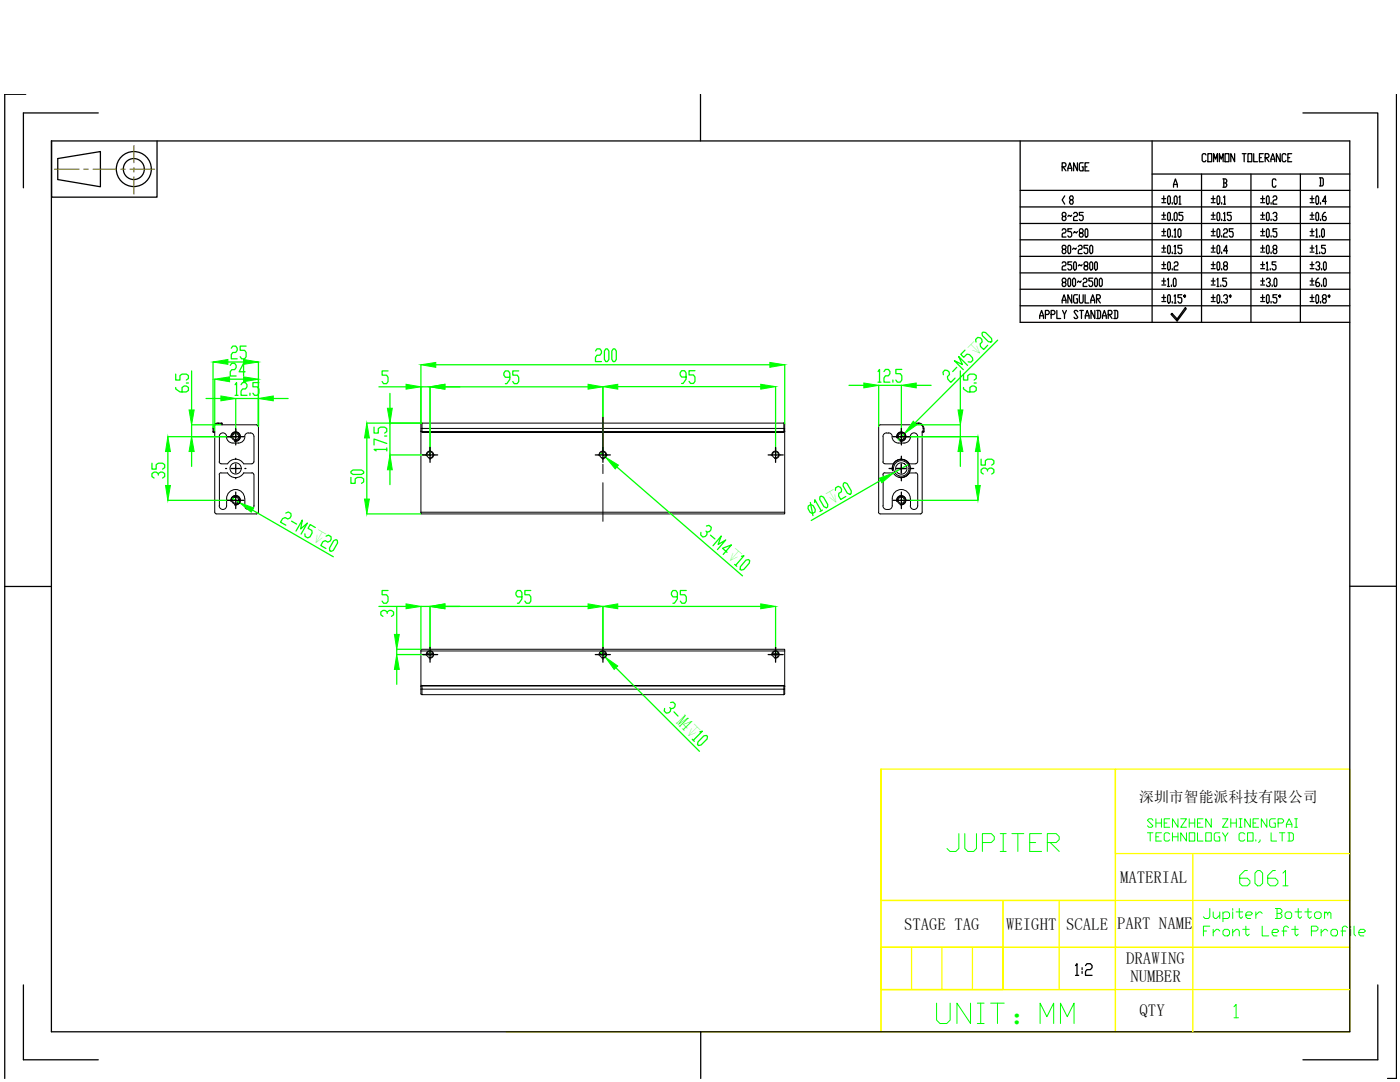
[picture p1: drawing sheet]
<svg xmlns="http://www.w3.org/2000/svg" width="279mm" height="216mm" viewBox="0 0 279 216" stroke-linecap="round" stroke-linejoin="round" font-family="sans-serif">
<defs><g id="words">
<text font-size="7.5" fill="#0f0" x="185.9" y="205.3">UNIT：MMMM</text>
<text font-size="7.1" fill="#0f0" x="188" y="171.1">JUPITER</text>
<text font-size="6.6" fill="#0f0" x="246.6" y="178.2">6061</text>
<text font-size="5.8" fill="#0f0" x="201.8" y="204.2">：</text>
<text font-size="4.4" x="211" y="45.2">8~25</text>
<text font-size="3.6" fill="#0f0" x="134.8" y="144.2" transform="rotate(46 134.8 144.2)">M4</text>
<g font-size="3.4" fill="#0f0">
<text x="194.8" y="71.3" transform="rotate(-45 194.8 71.3)">↧</text>
<text x="165.9" y="100.7" transform="rotate(-30 165.9 100.7)">↧</text>
<text x="62.2" y="107.8" transform="rotate(30 62.2 107.8)">↧</text>
<text x="145" y="111.2" transform="rotate(41 145 111.2)">↧</text>
<text x="136.7" y="146" transform="rotate(45 136.7 146)">↧</text>
</g>
<g font-size="3.3">
<text x="223.5" y="176.3">MATERIAL</text>
<text x="180.4" y="185.5">STAGE TAG</text>
<text x="200.8" y="185.5">WEIGHT</text>
<text x="212.8" y="185.5">SCALE</text>
<text x="222.9" y="185.4">PART NAME</text>
<text x="224.8" y="192.4">DRAWING</text>
<text x="225.6" y="195.9">NUMBER</text>
<text x="227.4" y="202.7">QTY</text>
</g>
<text font-size="3" x="227.3" y="160">深圳市智能派科技有限公司</text>
</g></defs>
<!-- layer: 0 -->
<g fill="none" stroke="#000" stroke-width=".2">
<path d="M42.5 86.1v.1M42.9 86.2h-.3l.1-.2-.2 .2v-.7h.2v.5h.2v16.2M43.6 84.6a.91 .91 0 0 0-1 .9M43.6 84.4a1.08 1.08 0 0 0-1.1 1.1M43.7 92.2l.4 .3M43.7 87.1a.72 .72 0 0 1 .8-.7 .72 .72 0 0 1 .7 .7 1.29 1.29 0 0 0 1.3 1.3M43.8 87.1v5.1M43.8 94.7v6.2M44.1 94.3l-.4 .4M44.1 92.6h1.3M44.1 94.4h1.3M44.2 84.4h.1"/>
<path d="M44.3 84.8v-.3l-.2 .1 .2-.2h-.7v.2h.5v.2h7.1l.3 .3M45.4 94.3a1.84 1.84 0 0 0 3.3 0M45.4 92.5a1.84 1.84 0 0 1 3.2 0M46.1 87.4a.91 .91 0 0 1 .8-1.2 .91 .91 0 0 1 1 1 .91 .91 0 0 1-1.1 .8 .94 .94 0 0 0 1.1-.9 .94 .94 0 0 0-1-1 .94 .94 0 0 0-.8 1.3M48.6 92.6h1.7M48.7 94.4h1.6M49.6 86.4a.86 .86 0 0 0-.8 1.1 1.29 1.29 0 0 1-1.2 .9h-1.1M49.6 86.4h.4M49.9 86.4a.74 .74 0 0 1 .8 .7v5.1M50.3 94.3l.3 .4M50.6 92.2l-.3 .3M50.7 94.7v6.2a.82 .82 0 0 1-1.1 .8"/>
<path d="M51.6 85.1v17.1M84 86v-.5h.2v.7h72.2h-72.2M84 84.6v.9M84 86v16.2M84 86l.2 .1M84 86l.2 .2M84.2 84.4l-.2 .2M84.2 84.4h72.2v1.1h-72.2zM85.1 90.9a.74 .74 0 0 1 .6-.9 .74 .74 0 0 1 .8 .8 .74 .74 0 0 1-.9 .7M119.6 90.9a.74 .74 0 0 1 .6-.9 .74 .74 0 0 1 .8 .8 .74 .74 0 0 1-.9 .7M154 90.9a.74 .74 0 0 1 .7-.9 .74 .74 0 0 1 .8 .8 .74 .74 0 0 1-.9 .7M156.4 84.4l.2 .2"/>
<path d="M156.6 86l-.2 .1M156.6 86l-.2 .2M156.6 86v-.5h-.2v.7M156.6 84.6v.9M156.6 86v16.2M175.4 85.1v17.1M176.2 92.2l.4 .3M176.2 87.1v5.1M176.2 94.7v6.2M176.6 94.3l-.4 .4M176.6 92.6h1.7M176.6 94.4h1.6"/>
<path d="M176.9 86.4a.74 .74 0 0 0-.7 .7M177 86.4h.3M177.3 86.4a.74 .74 0 0 1 .8 .7M178 87.1a1.29 1.29 0 0 0 1.3 1.3h1.1M178.1 93.9a1.8 1.8 0 0 1 1.6-2.2 1.8 1.8 0 0 1 2 1.9 1.8 1.8 0 0 1-2.3 1.6M178.2 94.3a1.84 1.84 0 0 0 3.3 0M178.3 92.5a1.84 1.84 0 0 1 3.2 0M179 87.4a.91 .91 0 0 1 .8-1.2 .91 .91 0 0 1 1 1 .91 .91 0 0 1-1.2 .8M181.5 92.6h1.3M181.5 94.4h1.3M181.7 87.1a.74 .74 0 0 1 .7-.7 .74 .74 0 0 1 .7 .7v5.1M181.7 99.5a1.8 1.8 0 0 0-1.8-1.8 1.8 1.8 0 0 0-1.8 1.8v1.4a.74 .74 0 0 1-.8 .8"/>
<path d="M181.7 99.5v1.4M181.7 87.1a1.29 1.29 0 0 1-1.3 1.3M182.6 84.5l.2 .1M182.6 84.5v.3M182.7 84.4h-.1M182.7 84.4h.6v.2h-.5zM182.7 94.3l.4 .4M182.8 84.6v.2h-7.1l-.4 .3M183.1 92.2l-.4 .3M183.1 94.7v6.2a.74 .74 0 0 1-.7 .8 .74 .74 0 0 1-.7-.8M183.3 84.6a.91 .91 0 0 1 .9 .9M183.3 84.4a1.08 1.08 0 0 1 1.1 1.1"/>
<path d="M184 86.2h.3l-.1-.2 .2 .2v-.7h-.2v.5h-.2v16.2M184.4 86.1l-.1 .1M42.9 102.2l.3 .3M43.7 100.9a.74 .74 0 0 0 .8 .8 .74 .74 0 0 0 .7-.8 2.68 2.68 0 0 1 .9-3 1.8 1.8 0 0 1 2.7 1.6l.1 1.4a.67 .67 0 0 0 .7 .8M46.1 100.1a.95 .95 0 0 1 .8-1.2 .95 .95 0 0 1 1.1 1 .95 .95 0 0 1-1.2 .8M46.1 100.1a.91 .91 0 0 1 .8-1.2 .91 .91 0 0 1 1 1 .91 .91 0 0 1-1.1 .8M51.5 102.2l-.3 .3h-8M84 102.2v.3h72.6v-.3M84 102.2h72.6M175.3 102.2l.4 .3h8M176.2 100.9a.84 .84 0 0 0 1.1 .8M179 100.1a.91 .91 0 0 1 .8-1.2 .91 .91 0 0 1 1 1 .91 .91 0 0 1-1.2 .8"/>
<path d="M184 102.2l-.3 .3M84 137.5h.2v1.1h72.2M84 129.9v-.3h72.6v.3M84 129.9v8.5M84 129.9h72.6M84 138.4l.2 .2M84.2 136.8l-.2 .1 .2-.1M84.2 136.8l72.2 .1zM84.2 136.9v.6h72.2v1.1M85.1 130.8a.74 .74 0 0 1 .6-.9 .74 .74 0 0 1 .8 .8 .74 .74 0 0 1-.9 .6M85.3 130.4h1.1M119.6 130.8a.74 .74 0 0 1 .6-.9 .74 .74 0 0 1 .8 .8 .74 .74 0 0 1-.9 .6"/>
<path d="M119.7 130.4h1.2M154 130.8a.74 .74 0 0 1 .7-.9 .74 .74 0 0 1 .8 .8 .74 .74 0 0 1-.9 .6M154.2 130.4h1.2M156.4 136.8l.2 .1v.6h-.2zM156.4 136.8l.2 .1M156.6 138.4l-.2 .2M156.6 129.9v7.1M156.6 137.5v.9"/>
<circle cx="47" cy="93.5" r="1.12"/>
<circle cx="47" cy="99.8" r=".78"/>
<circle cx="47" cy="87.1" r=".78"/>
<circle cx="47" cy="87.1" r=".61"/>
<circle cx="47" cy="99.8" r=".61"/>
<circle cx="85.8" cy="90.8" r=".61"/>
<circle cx="120.3" cy="90.8" r=".61"/>
<circle cx="154.8" cy="90.8" r=".61"/>
<circle cx="179.9" cy="93.5" r="1.55"/>
<circle cx="179.9" cy="87.1" r=".78"/>
<circle cx="179.9" cy="99.8" r=".78"/>
<circle cx="179.9" cy="87.1" r=".61"/>
<circle cx="179.9" cy="99.8" r=".61"/>
<circle cx="179.9" cy="93.5" r="1.13"/>
<circle cx="85.8" cy="130.6" r=".61"/>
<circle cx="120.3" cy="130.6" r=".61"/>
<circle cx="154.8" cy="130.6" r=".61"/>
</g>
<!-- layer: VhF -->
<g fill="none" stroke="#0f0" stroke-width=".25">
<path d="M35.1 77.3v.3l.8 .6h1.3l.4-.3v-.6l-.4-.3h-.4l-.5 .3v.9M35.1 74.6v1.2h.8v-.9l.4-.3h.9l.4 .3v.6l-.4 .3M37.2 76.4h.4M38.2 74v7.8M41.1 79.5h3M42.5 72.2v13.2M42.9 75.7v10.3M45.5 72.2h3.1M45.8 75.7h2.8M45.9 72.9l.3-.4h.6l.3 .4v.4l-.3 .5h-.6l-.3 .4v.8h1.2M46.2 69.5l.3-.4h.5l.3 .4v.4l-.3 .4h-.5l-.3 .5v.8h1.1M46.9 76.8l.3-.5v2.6"/>
<path d="M46.9 78.9h.6M48.1 76.8l.3-.5h.6l.3 .5v.4l-.3 .4h-.6l-.3 .4v.9h1.2M48.9 74.2h-1.2l.9-1.7v2.5M49.1 69.1h-1.2v.8h.9l.3 .4v.9l-.3 .4h-.6l-.3-.4M49.9 78.5v.4M51.6 72.2v12.9M51.6 79.5h-4.6v7.6M51.7 76.3h-1.2v.9h.9l.3 .4v.9l-.3 .4h-.6l-.3-.4M54.5 79.5h3M75.6 77.2h5.4M77.4 74h-1.1v.9h.8l.3 .4v.8l-.3 .5h-.5l-.3-.5M77.8 78.5v3"/>
<path d="M84 72.8v11.8M84 77.2h1.8v13.5M87 72.8h66.6M88.8 77.2h28.6M101.7 75.3h-.8l-.3-.4v-.5l.3-.4h.5l.3 .4v1.3l-.6 .9h-.2M103.5 74h-1.2v.9h.9l.3 .4v.8l-.3 .5h-.6l-.3-.5M118.8 70l.3-.4h.6l.3 .4v.5l-.3 .4h-.6l-.3 .4v.9h1.2M120.3 77.1v13.6M120.9 69.6h.3l.3 .4v1.7l-.3 .5h-.3l-.3-.5v-1.7zM122.4 69.6h.3l.3 .4v1.7l-.3 .5h-.3l-.3-.5v-1.7zM123.3 77.1h28.5M136.9 75.2h-.9l-.3-.4v-.4l.3-.4h.6l.3 .4v1.3l-.6 .8h-.3"/>
<path d="M138.7 74h-1.2v.8h.9l.3 .4v.9l-.3 .4h-.6l-.3-.4M154.8 77.1v13.6M156.6 72.8v11.8M169.4 76.9h3M175.2 74.1l.3-.4v2.6M175.2 76.3h.6M176.4 74.1l.3-.4h.6l.3 .4v.5l-.3 .4h-.6l-.3 .4v.9h1.2M178.2 75.8v.5M180 73.7h-1.2v.9h.9l.3 .4v.8l-.3 .5h-.6l-.3-.5M182.9 76.9h2.9M188.3 74.8l-.1-.5 .4-.5 .5 .1 .3 .3 .1 .5-.4 .5 .1 .5 .6 .6 .8-.8M190.9 73.3l-.8 .8"/>
<path d="M191.7 74v7.8M192.3 77.3v.3l.8 .6h1.3l.4-.3v-.6l-.4-.3h-.4l-.4 .3v.9M192.3 74.6v1.2h.8v-.9l.5-.3h.8l.4 .3v.6l-.4 .3M192.6 69.9l-.9 .8 .6 .6 .7-.6 .5 .1 .6 .6 .1 .5-.5 .4-.5-.1M193.1 72.9l-1.8-1.8 .8 1.6-1.6-.7 1.7 1.8M194.4 76.4h.4M194.8 68.3l-.1-.6 .4-.4 .5 .1 .3 .3 .1 .5-.4 .4 .1 .5 .6 .6 .8-.8M196 66.5l.2-.2 .5 .1 1.2 1.1 .1 .6-.2 .2-.6-.1-1.1-1.2zM199.1 67.9l-16.5 16.5M30.3 92.4v1.2h.9v-.9l.4-.3h.8l.5 .3v.6l-.5 .3M31.6 94.8v-.3l-.4-.3h-.5l-.4 .3v.6l.4 .3M31.6 94.5l.4-.3h.4l.5 .3v.6l-.5 .3"/>
<path d="M33.5 99.8h13.5M33.5 87.1h13.5M33.5 90.1v6.8M38.2 90.1v3M44.1 84.8h-5.9v2.3M46.2 99.4l1.6 .9M70 95.3v1.1h.9v-.8l.4-.3h.9l.4 .3v.6l-.4 .2M70 94.1l.5-.3h1.7l.4 .3v.3l-.4 .3h-1.7l-.5-.3zM73.2 84.4h11M73.2 87.4v12.2M74.6 85.2v1.2h.9v-.9l.4-.3h.9l.4 .3v.6l-.4 .3M76.8 87h.4"/>
<path d="M77.2 89.7h-2.6l.5 .3M77.2 88.5l-2.6-.9v1.2M77.2 89.4v.6M77.8 84.4v6.4h8M77.8 93.7v3M119.8 90.3l1.1 .9M123.1 93.2l25.1 21.7M163.6 99.1l.3-.1 .5 .2 .8 1.5v.5l-.3 .1-.5-.2-.8-1.4zM166.7 97.8l.1-.5 .5-.3 .4 .3 .3 .3-.1 .5-.5 .3v.5l.4 .8 1-.6M168.3 96.4l.3-.1 .5 .2 .8 1.5v.5l-.3 .2-.5-.3-.9-1.4zM175.4 85.1v-8.2h4.5v10.2M175.7 95.9l-13.8 8"/>
<path d="M179.9 99.8h15.3M179.9 87.1h15.3M180.5 86.5l-1.2 1.3M181.5 92.6l-3.2 1.8M182.8 84.8h8.9v2.3M191.7 90.1v3M195.2 90.1v6.8M195.8 91.6v1.2h.9v-.9l.4-.3h.8l.4 .3v.6l-.4 .3M197.1 94v-.3l-.4-.3h-.5l-.4 .3v.6l.4 .3M197.1 93.7l.4-.3h.4l.4 .3v.6l-.4 .3M50.4 101.8l16.1 9.3M57 102.4l.5-.2 .6 .3v.5l-.2 .3-.5 .3-.5-.3-.5 .2-.4 .7 1 .6"/>
<path d="M58.2 104l1 .6M59.1 106l1.2-2.2-.3 1.8 1.4-1.2-1.3 2.2M62.9 105.3l-1-.6-.4 .7 .7 .4 .1 .6-.4 .7-.5 .2-.5-.3-.1-.5M65.1 107l.4-.2 .6 .3v.5l-.2 .4-.5 .2-.5-.3-.5 .2-.4 .8 1 .5M66.6 107.9l.5-.2 .2 .1 .1 .5-.9 1.5-.4 .2-.3-.1v-.5zM73.2 102.5h10.8M77.4 117.8h-1.1v.9h.8l.3 .4v.8l-.3 .5h-.5l-.3-.5M104.2 119.1h-.9l-.3-.4v-.4l.3-.5h.6l.3 .5v1.2l-.6 .9h-.3M105.9 117.8h-1.2v.9h.9l.3 .4v.8l-.3 .5h-.6l-.3-.5M135.2 119.1h-.9l-.3-.4v-.4l.3-.5h.6l.3 .5v1.2l-.6 .9h-.3M137 117.8h-1.2v.9h.9l.3 .4v.8l-.3 .5h-.6l-.3-.5M141 105l.5-.2 .5 .4-.1 .5-.3 .4-.5 .1-.2-.2"/>
<path d="M141.1 106.2v.5l-.3 .3-.5 .2-.5-.5 .1-.5M141.8 106.8l.9 .7M142.3 108.9l1.6-2-.6 1.7 1.5-.8-1.6 1.9M145.1 110.2l-.9-.8 1.8-.7-1.7 1.9M146.6 112.6l.4 .4M148 111l.5-.1-1.7 1.9M148.9 111.8l.5-.2 .2 .3-.1 .5-1.1 1.2-.5 .2-.2-.2 .1-.5zM161.3 101l.5-.3 .5 .2 .4 .8v.5l-.5 .3-.5-.3-.4-.7zM161.7 100.3l.5 2.6M162.6 100.3v-.6l1.3 2.2M164.1 101.8l-.5 .3M75.6 121h5.4"/>
<path d="M77.3 122.4v-.3l-.5-.3h-.4l-.4 .3v.6l.4 .3M77.3 122.1l.4-.3h.4l.4 .3v.6l-.4 .3M79.2 121.2v5.4M79.2 133.6v2.9M84 129.6h-4.8v1h6.6M84 129.5v-8.5h1.8v9.6M88.8 121h28.6M119.8 130.1l1 1.1M120.3 121v9.6M122.9 133.2l16.7 16.7M123.3 121h28.5M154.8 121v9.6"/>
<path d="M132.6 141.4v.5l.4 .4 .5-.1 .3-.3 .1-.5M133.8 140.2l.5-.1 .5 .4-.1 .5-.3 .3-.5 .1-.2-.2M134.5 142l.8 .9M138.1 147.5l.5 .4M139.7 146l.5-.1-1.8 1.8M140.5 146.8l.5-.1 .2 .3-.1 .5-1.2 1.1-.5 .2-.2-.2 .1-.5z"/>
</g>
<g fill="#0f0" stroke="#0f0" stroke-width=".2">
<path d="M84 72.8l3-.5v1z"/>
<path d="M153.6 72.3l3 .5-3 .5z"/>
<path d="M73.2 84.4l.5 3h-1z"/>
<path d="M72.7 99.6h1l-.5 2.9z"/>
<path d="M85.8 77.2l3-.5v1z"/>
<path d="M81 76.7l3 .5-3 .5z"/>
<path d="M117.4 76.7l2.9 .5-2.9 .5z"/>
<path d="M120.3 77.1l3-.4v1z"/>
<path d="M151.8 76.7l3 .4-3 .6z"/>
<path d="M77.8 90.8l.5 2.9h-1z"/>
<path d="M77.3 81.5h1l-.5 2.9z"/>
<path d="M120.9 91.2l2.5 1.6-.6 .8z"/>
<path d="M194.7 96.9h.9l-.4 2.9z"/>
<path d="M195.2 87.1l.4 3h-.9z"/>
<path d="M172.4 76.4l3 .5-3 .5z"/>
<path d="M179.9 76.9l3-.5v1z"/>
<path d="M191.7 87.1l.5 3h-1z"/>
<path d="M191.2 81.8h1l-.5 3z"/>
<path d="M182.3 84l.7 .8-2.5 1.7z"/>
<path d="M175.5 95.4l2.8-1-2.3 1.9z"/>
<path d="M42.5 72.2l3-.5v1z"/>
<path d="M48.6 71.7l3 .5-3 .5z"/>
<path d="M42.9 75.7l2.9-.5v1z"/>
<path d="M48.6 75.2l3 .5-3 .5z"/>
<path d="M44.1 79l2.9 .5-2.9 .5z"/>
<path d="M51.6 79.5l2.9-.5v1z"/>
<path d="M33.5 87.1l.5 3h-1z"/>
<path d="M33 96.9h1l-.5 2.9z"/>
<path d="M38.2 87.1l.5 3h-1z"/>
<path d="M37.7 81.8h1l-.5 3z"/>
<path d="M47.8 100.3l2.8 1.1-.5 .8z"/>
<path d="M85.8 121l3-.5v1z"/>
<path d="M81 120.5l3 .5-3 .5z"/>
<path d="M117.4 120.5l2.9 .5-2.9 .5z"/>
<path d="M120.3 121l3-.5v1z"/>
<path d="M151.8 120.5l3 .5-3 .5z"/>
<path d="M79.2 130.6l.5 3h-1z"/>
<path d="M78.7 126.6h1l-.5 3z"/>
<path d="M120.8 131.2l2.5 1.7-.7 .7z"/>
</g>
<g fill="none" stroke="#000" stroke-width=".25">
<path d="M45 93.5h.2M47 85.5v1.6h-1.6M47 98.2v1.6h-1.6M47 92.6v.9h-.9M47 91.5v.2M47 95.3v.2M47.9 93.5h-.9v.9M48.7 87.1h-1.7v1.7M48.7 99.8h-1.7v1.7M48.9 93.5h.2M85.8 89.3v1.5h-1.5M87.3 90.8h-1.5v1.5"/>
<path d="M120.3 89.3v1.5h-1.5M121.8 90.8h-1.5v1.5M154.8 89.3v1.5h-1.5M156.3 90.8h-1.5v1.5M177.4 93.5h.7M179.9 85.5v1.6h-1.7M179.9 98.2v1.6h-1.7M179.9 92.6v.9h-.9M179.9 91v.7M179.9 95.3v.6M180.8 93.5h-.9v.9M181.5 87.1h-1.6v1.7"/>
<path d="M181.5 99.8h-1.6v1.7M181.7 93.5h.6M85.8 129.1v1.5h-1.5M87.3 130.6h-1.5v1.5M120.3 129.1v1.5h-1.5M121.8 130.6h-1.5v1.5M154.8 129.1v1.5h-1.5M156.3 130.6h-1.5v1.5"/>
</g>
<path d="M120.3 83.2v7.6M120.3 92.6v1.9M120.3 96.3v7.7" fill="none" stroke="#000" stroke-width=".2"/>
<!-- layer: 0 -->
<path d="M85.3 130.8h1.1M119.7 130.8h1.2M154.2 130.8h1.2" fill="none" stroke="#808080" stroke-width=".2"/>
<g fill="none" stroke="#0f0" stroke-width=".2">
<path d="M229 166.2h1.1M229.5 166.2v1.6M230.1 163.7l-.3-.3h-.5l-.3 .3 1.1 1.1-.3 .3h-.5l-.3-.3M230.7 163.4v1.7M230.7 164.2h1.1M230.7 167h.5M231.8 166.2h-1.1v1.6h1.1M231.8 163.4v1.7M232.3 164.2h.6M233.4 163.4h-1.1v1.7h1.1M233.4 166.4l-.3-.2h-.5l-.3 .2v1.2l.3 .2h.5l.3-.2M234 167h1.1"/>
<path d="M234 166.2v1.6M235.1 163.4v1.7l-1.1-1.7v1.7M235.1 166.2v1.6M235.6 163.4h1.2l-1.2 1.7h1.2M236.8 166.2v1.6l-1.2-1.6v1.6M237.3 166.2h1.1v1.6h-1.1zM237.3 164.2h1.1M237.3 163.4v1.7M238.4 163.4v1.7M239 166.2v1.6h1.1M239 164.2h.5M240.1 163.4h-1.1v1.7h1.1"/>
<path d="M240.6 166.2h1.1v1.6h-1.1zM241.7 163.4v1.7l-1.1-1.7v1.7M243.4 166.2h-.8l-.3 .2v1.2l.3 .2h.8v-.8h-.3M244 163.4h1.1l-1.1 1.7h1.1M244 166.2l.5 .8v.8M245.1 166.2l-.6 .8M245.6 164.2h1.1M245.6 163.4v1.7M246.7 163.4v1.7M247.3 165.1h.6M247.3 163.4h.6M247.6 163.4v1.7"/>
<path d="M248.4 166.4l-.3-.2h-.5l-.3 .2v1.2l.3 .2h.5l.3-.2M249 166.2h1.1v1.6h-1.1zM249.5 163.4v1.7l-1.1-1.7v1.7M250.1 164.2h.5M250.6 167.6v.2M251.2 163.4h-1.1v1.7h1.1M251.5 167.6v.2l-.3 .3M252.8 163.4v1.7l-1.1-1.7v1.7M253.7 166.2v1.6h1.1M254.5 163.4h-.8l-.3 .3v1.1l.3 .3h.8v-.9h-.3M255.1 164.2h.8l.3-.3v-.2l-.3-.3h-.8v1.7M255.3 166.2h1.1"/>
<path d="M255.9 166.2v1.6M256.7 165.1v-.6l.6-1.1 .5 1.1v.6M256.7 164.5h1.1M257 166.2h.8l.3 .2v1.2l-.3 .2h-.8M257.3 166.2v1.6M258.4 165.1h.5M258.4 163.4h.5M258.7 163.4v1.7M240.2 185.8h.6M241.4 181.3v1.6l-.3 .4h-.6l-.3-.4M241.4 184.8h-1.2v1.9M242.1 182v.9l.4 .4h.3l.6-.7"/>
<path d="M242.1 185.4v1.3M243.4 185.8l-.3-.4h-.3l-.7 .7M243.4 182v1.3M244.1 182.3l.3-.3h.6l.4 .3v.6l-.4 .4h-.9M244.1 185.8l.3-.4h.6l.4 .4v.6l-.4 .3h-.6l-.3-.3zM244.1 182v1.9M246 186.1l.7-.7h.3l.3 .4v.9M246 181.3v.3M246 182v1.3M246 185.4v1.3M246.7 182h1.3M247.3 181.3v1.6l.4 .4 .3-.4"/>
<path d="M248 185.4h1.3M248.6 182.6h1l.4-.3-.4-.3h-.6l-.4 .3v.6l.4 .4h.6M248.6 184.8v1.6l.4 .3 .3-.3M250.6 182v1.3M251.9 182.3l-.3-.3h-.3l-.7 .6M251.9 184.8v1.9h1.3M253.9 186.1h1l.3-.3-.3-.4h-.7l-.3 .4v.6l.3 .3h.7M254.5 181.3h1l.3 .3v.4l-.3 .3M254.9 182.3h.6l.3 .3v.3l-.3 .4h-1M254.9 181.3v2M255.8 185.8h1M256.5 182.3l.3-.3h.7l.3 .3v.6l-.3 .4h-.7l-.3-.4z"/>
<path d="M257.1 185.1l-.3-.3h-.3l-.3 .3v1.6M257.8 185.4h1.3M258.5 184.8v1.6l.3 .3 .3-.3M258.5 182h1.3M259.1 181.3v1.6l.3 .4 .4-.4M260.4 182h1.3M261 181.3v1.6l.4 .4 .3-.4M261.7 185.8h1l.3-.4v-.3l-.3-.3h-1v1.9M262.4 182.3l.3-.3h.6l.4 .3v.6l-.4 .4h-.6l-.3-.4zM263.7 185.4v1.3M264.3 182.3l.3-.3 .4 .3v.3M264.3 182v1.3"/>
<path d="M265 182.3l.3-.3 .3 .3v1M265 185.8l-.4-.4h-.3l-.6 .7M265.6 185.8l.4-.4h.6l.3 .4v.6l-.3 .3h-.6l-.4-.3zM267.6 185.8h1M268.9 185.1l-.3-.3h-.4l-.3 .3v1.6M269.6 184.8v.3M269.6 185.4v1.3M270.2 184.8v1.6l.3 .3M271.2 186.1h1l.3-.3-.3-.4h-.7l-.3 .4v.6l.3 .3h.7M246.3 200.9l.4-.5v2.7M246.3 203.1h.9"/>
</g>
<!-- layer: 0 -->
<g fill="none" stroke="#ff0" stroke-width=".25">
<path d="M175.8 153.5h46.8v26.2M222.6 153.5v35.5h46.8v16.9h-46.8v-16.9h46.8v-18.7M222.6 153.5h46.8v16.8h-46.8zM175.8 179.7h24.4v9.3h-24.4v8.5h24.4v-8.5h-24.4zM211.4 179.7v17.8M222.6 179.7h-46.8v-26.2v52.4h-74.8M222.6 179.7v9.3h-22.4v8.5h22.4M222.6 179.7h-22.4v9.3h22.4v8.5M222.6 179.7h46.8M238.1 170.3v35.6M175.8 197.5h46.8v8.4h-46.8zM175.8 189h24.4v8.5h-24.4z"/>
<path d="M181.9 189v8.5M188 189v8.5M194.1 189v8.5M222.6 197.5h46.8"/>
</g>
<g fill="none" stroke="#000" stroke-width=".25">
<path d="M5.1 18.8h-4.2v196.4M139.8 18.8v9.3M278.7 18.8v196.4h-1.8M10.3 28.1h259.1v177.8h-259.1zM10.3 28.1v11.2h21v-11.2M11.5 31.6l8.5-1.4v7.1l-8.5-1.5zM19.6 22.5h-14.9v15M203.6 28.1v36.2h65.8M203.6 38h65.8M212 33.3h.5l.2-.3v-.3l-.2-.2h-.5v1.6M212.1 33.3l.6 .8M212.5 39.1l-.5 .8 .5 .8"/>
<path d="M213.1 34.1v-.5l.4-1.1 .4 1.1v.5M213.1 33.6h.8M213.7 39.9l-.2-.5 .2-.3h.3l.2 .5-.2 .3h-.3l-.2 .3 .2 .5h.3l.2-.3-.2-.5M215 32.5v1.6l-.7-1.6v1.6M216.2 32.5h-.6l-.2 .2v1.1l.2 .3h.6v-.8h-.2M216.5 33.3h.4M217.3 32.5h-.8v1.6h.8M229.9 34.7h39.5M229.9 28.1v36.2M231.9 39.6h.7M232.3 39.1v1.1M233.2 39.1h.2l.2 .3v1l-.2 .3h-.2l-.2-.3v-1z"/>
<path d="M234.2 37.4v-.6l.4-1.1 .4 1.1v.6M234.2 36.8h.8M234.5 39.1h.2l.2 .3v1l-.2 .3h-.2l-.2-.3v-1zM235.3 39.4l.2-.3v1.6M239.8 34.7v29.6M240.7 30.9l-.2-.2h-.4l-.2 .2v1.1l.2 .3h.4l.2-.3M241.1 30.7h.7v1.6h-.7zM241.7 39.6h.8M242.1 39.1v1.1M242.2 32.3v-1.6l.4 1.1 .4-1.1v1.6M243 39.1h.3l.1 .3v1l-.1 .3h-.3l-.1-.3v-1zM243.3 32.3v-1.6l.4 1.1 .4-1.1v1.6"/>
<path d="M244.1 35.7h.5l.2 .3v.3l-.2 .2M244.2 39.4l.2-.3v1.6M244.2 36.5h.4l.2 .6-.2 .3h-.5M244.2 35.7v1.7M244.5 30.7h.8v1.6h-.8zM246.4 30.7v1.6l-.8-1.6v1.6M247.9 30.7h.8M248.3 30.7v1.6M249.1 30.7h.7v1.6h-.7zM249.7 34.7v29.6M250.2 30.7v1.6h.8M251.3 31.5h.4"/>
<path d="M251.6 39.6h.8M252 39.1v1.1M252.1 30.7h-.8v1.6h.8M252.5 31.5h.5l.3-.3v-.3l-.3-.2h-.5v1.6M252.7 31.5l.6 .8M252.9 39.1h.2l.2 .3v1l-.2 .3h-.2l-.2-.3v-1zM253.6 32.3v-.5l.4-1.1 .4 1.1v.5M253.6 31.8h.8M254.1 39.4l.2-.3h.3l.2 .3-.2 .5h-.3l-.2 .3v.5h.7M254.6 36l-.1-.3h-.4l-.2 .3v1.1l.2 .3h.4l.1-.3M255.5 30.7v1.6l-.8-1.6v1.6M256.6 30.9l-.1-.2h-.4l-.2 .2v1.1l.2 .3h.4l.1-.3"/>
<path d="M257 31.5h.4M257.8 30.7h-.8v1.6h.8M259.5 34.7v29.6M260 22.5h15v15M261.5 39.6h.7M261.8 39.1v1.1M262.8 39.1h.2l.2 .3v1l-.2 .3h-.2l-.2-.3v-1zM263.3 35.5h.6l.2 .2v1.1l-.2 .3h-.6M263.5 35.5v1.6M203.6 57.7h65.8M203.6 54.5h65.8M203.6 51.2h65.8"/>
<path d="M203.6 47.9h65.8M203.6 44.6h65.8M203.6 41.3h65.8M212 45.9l.1-.3h.4l.2 .3-.2 .6h-.4l-.1 .3v.5h.7M212 52.5l.1-.2h.4l.2 .2v.3l-.2 .3h-.4l-.1 .2v.6h.7M212 59.9h.7M212.1 49.8l-.1-.6 .1-.2h.4l.2 .2v.3l-.2 .3h-.4l-.1 .3 .1 .5h.4l.2-.3-.2-.5M212.1 56.4l-.1-.3 .1-.6h.4l.2 .3-.2 .6h-.4l-.1 .2 .1 .6h.4l.2-.3-.2-.5M213.3 49h.2l.2 .2v1.1l-.2 .3h-.2l-.2-.3v-1.1zM213.3 55.5h.2l.2 .3v1.1l-.2 .3h-.2l-.2-.3v-1.1zM213.9 45.6h-.8v.6h.6l.2 .3v.5l-.2 .3h-.4l-.2-.3M213.9 58.8v1.7l-.8-1.7v1.7"/>
<path d="M213.9 52.3h-.8v.5h.6l.2 .3v.5l-.2 .3h-.4l-.2-.3M214.3 55.5h.1l.2 .3v1.1l-.2 .3h-.1l-.2-.3v-1.1zM214.4 52.3h.2l.2 .2v1.1l-.2 .3h-.2l-.1-.3v-1.1zM214.8 49.5l-.2 .3-.3-.3-.2 .3M215 58.8h-.6l-.1 .3v1.1l.1 .3h.6v-.9h-.2M215.2 49.2l.2-.2h.4l.2 .2-.2 .6h-.4l-.2 .3v.5h.8M215.4 58.8v1.4l.2 .3h.4l.2-.3v-1.4M215.6 46.5l-.2-.3 .2-.6h.4l.2 .3-.2 .6h-.4l-.2 .3 .2 .5h.4l.2-.3v-.2l-.2-.3M215.8 56.1l-.2 .3-.4-.3-.2 .3M216 52.8l-.2 .3-.4-.3-.2 .3M216.2 55.8l.1-.3h.4l.2 .3-.2 .6h-.4l-.1 .2v.6h.7M216.5 58.8v1.7h.8"/>
<path d="M216.5 53.1l-.2-.3v-.3l.2-.2h.4l.2 .2-.2 .6h-.4l-.2 .2v.3l.2 .3h.4l.2-.3-.2-.5M216.7 45.6h.2l.2 .3v1.1l-.2 .3h-.2l-.2-.3v-1.1zM217.1 49h-.8v.5h.6l.2 .3v.5l-.2 .3h-.4l-.2-.3M217.7 49l.4 .2v1.1l-.2 .3h-.2l-.2-.3v-1.1zM217.7 52.3l.4 .2v1.1l-.2 .3-.4-.3v-1.1zM217.7 59.9h.8M218.1 55.5h-.8v.6h.6l.2 .3v.5l-.2 .3h-.4l-.2-.3M218.6 55.5h.2l.2 .3v1.1l-.2 .3h-.2l-.1-.3v-1.1zM218.6 52.3h.2l.2 .2v1.1l-.2 .3h-.2l-.1-.3v-1.1zM218.8 59.6h.6l.2-.2v-.3l-.2-.3h-.6v1.7M219 59.6l.6 .9M219.6 55.5h.2l.2 .3v1.1l-.2 .3h-.2l-.2-.3v-1.1z"/>
<path d="M231.9 40.4h.7M231.9 43.7h.7M231.9 42.9h.7M231.9 47h.7M231.9 46.2h.7M231.9 50.3h.7M231.9 49.5h.7M231.9 56.9h.7M231.9 56.1h.7M231.9 53.6h.7M231.9 52.8h.7M231.9 59.4h.7"/>
<path d="M232.3 42.4v1M232.3 45.6v1.2M232.3 49v1.1M232.3 52.3v1M232.3 55.5v1.1M232.3 58.8v1.1M233 55.8l.2-.3v1.7M233 57.2h.4M233.2 45.6h.2l.2 .3v1.1l-.2 .3h-.2l-.2-.3v-1.1zM233.2 42.4h.2l.2 .2v1.1l-.2 .3h-.2l-.2-.3v-1.1zM233.2 52.3h.2l.2 .2v1.1l-.2 .3h-.2l-.2-.3v-1.1zM233.2 49h.2l.2 .2v1.1l-.2 .3h-.2l-.2-.3v-1.1z"/>
<path d="M233.2 58.8h.2l.2 .3v1.1l-.2 .3h-.2l-.2-.3v-1.1zM233.8 56.9v.3M233.9 40.4v.3M233.9 43.7v.3M233.9 47v.3M233.9 50.3v.3M233.9 53.6v.3M234.3 45.9l.2-.3v1.7M234.3 52.5l.2-.2h.4l.2 .2-.2 .6h-.4l-.2 .2v.6h.8M234.3 55.5h.2l.2 .3v1.1l-.2 .3h-.2l-.1-.3v-1.1zM234.3 49.2l.2-.2v1.6M234.3 59.1l.2-.3v1.7"/>
<path d="M234.3 47.3h.4M234.3 50.6h.4M234.5 42.4l.4 .2v1.1l-.2 .3-.4-.3v-1.1zM235.3 45.6h.2l.2 .3v1.1l-.2 .3-.4-.3v-1.1zM235.3 40.7h.4M235.9 49h-.8v.5h.6l.2 .3v.5l-.2 .3h-.4l-.2-.3M235.9 58.8h-.8v.6h.6l.2 .2v.6l-.2 .3h-.4l-.2-.3M236.1 42.4h-.8v.5h.6l.2 .3v.5l-.2 .3h-.4l-.2-.3M236.4 58.8l.2 .3-.2 .3-.2-.3zM241.7 40.4h.8M241.7 43.7h.8M241.7 42.9h.8"/>
<path d="M241.7 47h.8M241.7 46.2h.8M241.7 50.3h.8M241.7 49.5h.8M241.7 56.9h.8M241.7 56.1h.8M241.7 53.6h.8M241.7 52.8h.8M241.7 59.4h.8M242.1 42.4v1M242.1 45.6v1.2M242.1 49v1.1"/>
<path d="M242.1 52.3v1M242.1 55.5v1.1M242.1 58.8v1.1M242.9 55.8l.1-.3v1.7M242.9 57.2h.4M243 49h.3l.1 .2v1.1l-.1 .3h-.3l-.1-.3v-1.1zM243 45.6h.3l.1 .3v1.1l-.1 .3h-.3l-.1-.3v-1.1zM243 42.4h.3l.1 .2v1.1l-.1 .3h-.3l-.1-.3v-1.1zM243 52.3h.3l.1 .2v1.1l-.1 .3h-.3l-.1-.3v-1.1zM243 58.8h.3l.1 .3v1.1l-.1 .3h-.3l-.1-.3v-1.1zM243.6 56.9v.3M243.8 40.4v.3"/>
<path d="M243.8 43.7v.3M243.8 47v.3M243.8 50.3v.3M243.8 53.6v.3M244.2 45.9l.2-.3h.4l.2 .3-.2 .6h-.4l-.2 .3v.5h.8M244.2 42.6l.2-.2v1.6M244.2 59.1l.2-.3h.4l.2 .6-.2 .2h-.2M244.2 40.7h.4M244.2 44h.4M244.4 53.1l-.2-.3v-.3l.2-.2h.4l.2 .2-.2 .6h-.4l-.2 .2v.3l.2 .3h.4l.2-.3-.2-.5M244.8 55.5h-.8v.6h.6l.2 .3v.5l-.2 .3h-.4l-.2-.3M244.8 59.6l.2 .3-.2 .6h-.4l-.2-.3"/>
<path d="M245 50.1h-.8l.6-1.1v1.6M245.5 58.8l.2 .3-.2 .3-.2-.3zM245.7 42.4h-.7v.5h.5l.2 .3v.5l-.2 .3h-.3l-.2-.3M246.1 45.6h-.8v.6h.6l.2 .3v.5l-.2 .3h-.4l-.2-.3M251.6 40.4h.8M251.6 43.7h.8M251.6 42.9h.8M251.6 47h.8M251.6 46.2h.8M251.6 50.3h.8M251.6 49.5h.8M251.6 56.9h.8"/>
<path d="M251.6 56.1h.8M251.6 53.6h.8M251.6 52.8h.8M251.6 59.4h.8M252 42.4v1M252 45.6v1.2M252 49v1.1M252 52.3v1M252 55.5v1.1M252 58.8v1.1M252.7 55.8l.2-.3h.4l.2 .3v.3l-.2 .3h-.2M252.7 52.5l.2-.2v1.6"/>
<path d="M252.7 53.9h.4M252.9 42.4h.2l.2 .2v1.1l-.2 .3h-.2l-.2-.3v-1.1zM252.9 45.6h.2l.2 .3v1.1l-.2 .3h-.2l-.2-.3v-1.1zM252.9 49h.2l.2 .2v1.1l-.2 .3h-.2l-.2-.3v-1.1zM252.9 58.8h.2l.2 .3v1.1l-.2 .3h-.2l-.2-.3v-1.1zM253.3 56.4l.2 .2-.2 .6h-.4l-.2-.3M253.5 53.6v.3M253.7 40.4v.3M253.7 43.7v.3M253.7 47v.3M253.7 50.3v.3M253.9 56.9v.3"/>
<path d="M254.1 42.6l.2-.2h.3l.2 .5-.2 .3h-.2M254.3 49.8l-.2-.3v-.3l.2-.2h.3l.2 .5-.2 .3h-.3l-.2 .3 .2 .5h.3l.2-.3-.2-.5M254.4 55.5h.2l.2 .3v1.1l-.2 .3h-.2l-.1-.3v-1.1zM254.6 43.2l.2 .2-.2 .6h-.3l-.2-.3M254.6 52.3h-.7v.5h.5l.2 .3v.5l-.2 .3h-.3l-.2-.3M254.8 45.6h-.7v.6h.5l.2 .3v.5l-.2 .3h-.3l-.2-.3M254.8 58.8h-.7v.6h.5l.2 .2v.6l-.2 .3h-.3l-.2-.3M255.4 58.8l.2 .3-.2 .3-.2-.3zM261.5 40.4h.7M261.5 43.7h.7M261.5 42.9h.7M261.5 47h.7"/>
<path d="M261.5 46.2h.7M261.5 50.3h.7M261.5 49.5h.7M261.5 56.9h.7M261.5 56.1h.7M261.5 53.6h.7M261.5 52.8h.7M261.5 59.4h.7M261.8 42.4v1M261.8 45.6v1.2M261.8 49v1.1M261.8 52.3v1"/>
<path d="M261.8 55.5v1.1M261.8 58.8v1.1M262.6 45.9l.2-.3v1.7M262.6 49.2l.2-.2v1.6M262.6 52.5l.2-.2h.4l.2 .2v.3l-.4 .3M262.6 47.3h.4M262.6 50.6h.4M262.8 42.4h.2l.2 .2v1.1l-.2 .3h-.2l-.2-.3v-1.1zM262.8 58.8h.2l.2 .3v1.1l-.2 .3h-.2l-.2-.3v-1.1zM263.2 55.5h-.2l-.4 .6v.8l.2 .3h.4l.2-.6-.2-.2h-.6M263.2 53.1l.2 .2v.3l-.2 .3h-.4l-.2-.3M263.4 47v.3"/>
<path d="M263.4 50.3v.3M263.5 40.4v.3M263.5 43.7v.3M263.8 53.6v.3M263.8 56.9v.3M263.9 45.6h.2l.2 .3v1.1l-.2 .3h-.2l-.1-.3v-1.1zM264.1 59.6l-.2-.2v-.3l.2-.3h.4l.2 .6-.2 .2h-.4l-.2 .3 .2 .6h.4l.2-.3-.2-.6M264.3 55.5h.2l.2 .3v1.1l-.2 .3h-.2l-.2-.3v-1.1zM264.3 52.3h.2l.2 .2v1.1l-.2 .3h-.2l-.2-.3v-1.1zM264.5 42.4h-.2l-.4 .5v.8l.2 .3h.4l.2-.3-.2-.5h-.6M264.5 49h-.7v.5h.5l.2 .3v.5l-.2 .3h-.4l-.1-.3M264.7 40.2h-.8l.6-1.1v1.6"/>
<path d="M265.3 58.8l.1 .3-.1 .3-.2-.3zM203.6 61h65.8M207.5 63.6v-.6l.4-1.1 .4 1.1v.6M207.5 63h.8M208.6 62.8h.6l.2-.3v-.3l-.2-.3h-.6v1.7M209.8 62.8h.5l.2-.3v-.3l-.2-.3h-.5v1.7M210.9 61.9v1.7h.8M212 60.5v-.6l.4-1.1 .3 1.1v.6M212.1 61.9l.3 .9v.8M212.8 61.9l-.4 .9M215.1 62.2l-.2-.3h-.4l-.2 .3 .8 1.1-.2 .3h-.4l-.2-.3M215.5 61.9h.7"/>
<path d="M215.8 61.9v1.7M216.6 63.6v-.6l.4-1.1 .4 1.1v.6M216.6 63h.8M217.7 60.5v-.6l.4-1.1 .4 1.1v.6M218.5 61.9v1.7l-.8-1.7v1.7M218.9 61.9h.6l.1 .3v1.1l-.1 .3h-.6M219.1 61.9v1.7M220 63.6v-.6l.4-1.1 .4 1.1v.6M220 63h.8M221.2 62.8h.6l.1-.3-.1-.6h-.6v1.7M221.4 62.8l.5 .8M222.3 61.9h.6l.2 .3v1.1l-.2 .3h-.6"/>
<path d="M222.5 61.9v1.7M231.9 60.2h.7M233.7 62.7l.2-.2 1 1.1v.5zM233.9 60.2v.3M234.3 60.5h.4M236.6 61.4l.1 .2-1.8 2.5v-.5zM241.7 60.2h.8M243.8 60.2v.3M251.6 60.2h.8M253.7 60.2v.3M261.5 60.2h.7M263.5 60.2v.3"/>
<path d="M.9 117h9.4M269.4 117h9.3M4.7 196.5v15h14.9M214.6 192.7l.3-.4v2.3M214.6 194.6h.7M216 193.1v.4M216 193.9v.3M216.6 192.7l.3-.4h.7l.3 .4v.4l-.3 .4h-.7l-.3 .4v.7h1.3M275 196.5v15h-15M139.8 205.9v9.3"/>
<circle cx="26.7" cy="33.7" r="3.5"/>
<circle cx="26.7" cy="33.7" r="2.1"/>
</g>
<!-- layer: DEFAULT_1 -->
<path d="M10.9 33.8h4.9M16.7 33.8h.9M18.6 33.8h4.6M24.1 33.8h.9M25.9 33.8h5M26.7 29v3.5M26.7 33.4v.9M26.7 35.3v3.4" fill="none" stroke="#f00" stroke-width=".2"/>
<use href="#words"/>
</svg>
